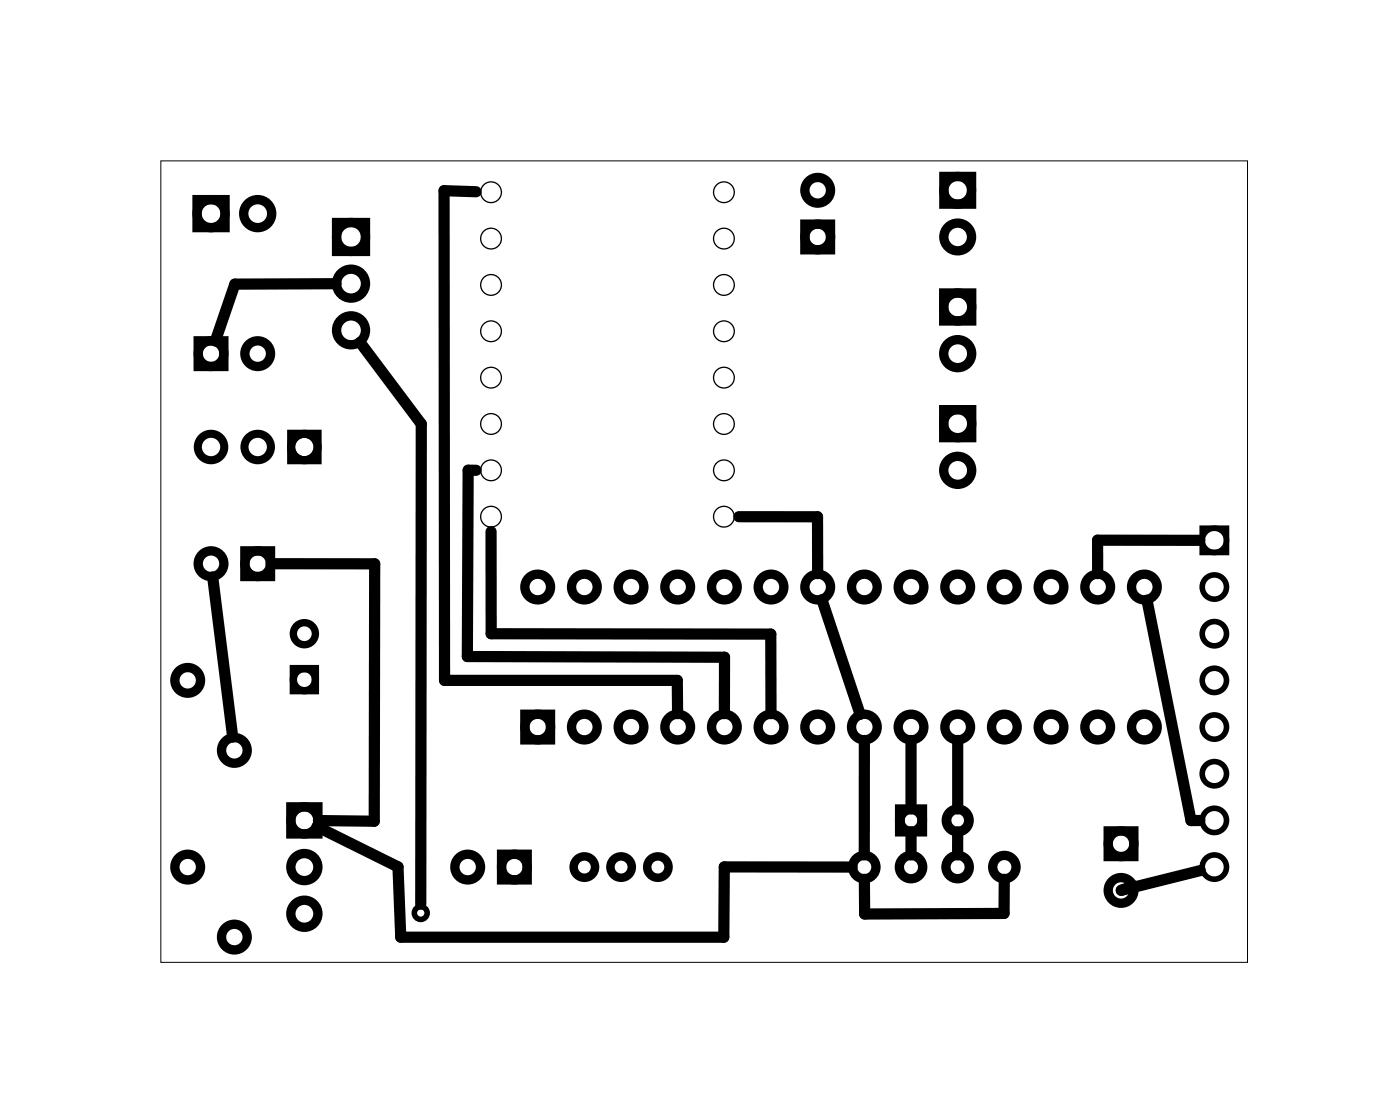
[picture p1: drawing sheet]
<svg xmlns="http://www.w3.org/2000/svg" width="76mm" height="61mm" viewBox="0 0 76 61" stroke-linecap="round" stroke-linejoin="round" font-family="sans-serif">
<path d="M8.8 8.8h59.1v43.6h-59.1z" fill="none" stroke="#000" stroke-width=".05"/>
<g fill="none" stroke="#000" stroke-width=".46">
<circle cx="31.8" cy="47.2" r=".58"/>
<circle cx="33.8" cy="47.2" r=".58"/>
<circle cx="35.8" cy="47.2" r=".58"/>
</g>
<g fill="none" stroke="#000" stroke-width=".51">
<path d="M10.7 10.9h1.5v1.5h-1.5zM10.8 18.5h1.4v1.4h-1.4zM18.3 12.1h1.6v1.6h-1.6zM43.8 12.2h1.4v1.4h-1.4zM51.4 15.9h1.5v1.6h-1.5zM51.4 9.6h1.5v1.5h-1.5zM13.3 30h1.4v1.4h-1.4zM28.6 38.9h1.4v1.4h-1.4zM51.4 22.3h1.5v1.5h-1.5zM15.8 43.9h1.5v1.5h-1.5zM27.3 46.5h1.4v1.4h-1.4zM60.3 45.2h1.4v1.4h-1.4z"/>
<circle cx="11.5" cy="19.2" r=".7"/>
<circle cx="11.5" cy="11.6" r=".76"/>
<circle cx="14" cy="19.2" r=".7"/>
<circle cx="14" cy="11.6" r=".76"/>
<circle cx="19.1" cy="12.9" r=".79"/>
<circle cx="19.1" cy="15.4" r=".79"/>
<circle cx="19.1" cy="18" r=".79"/>
<circle cx="44.5" cy="10.4" r=".7"/>
<circle cx="44.5" cy="12.9" r=".7"/>
<circle cx="52.1" cy="19.2" r=".76"/>
<circle cx="52.1" cy="16.7" r=".76"/>
<circle cx="52.1" cy="10.4" r=".75"/>
<circle cx="52.1" cy="12.9" r=".75"/>
<circle cx="10.2" cy="37" r=".7"/>
<circle cx="11.5" cy="30.7" r=".7"/>
<circle cx="14" cy="30.7" r=".7"/>
<circle cx="29.3" cy="31.9" r=".7"/>
<circle cx="29.3" cy="39.6" r=".7"/>
<circle cx="31.8" cy="31.9" r=".7"/>
<circle cx="31.8" cy="39.6" r=".7"/>
<circle cx="34.3" cy="31.9" r=".7"/>
<circle cx="34.3" cy="39.6" r=".7"/>
<circle cx="36.9" cy="31.9" r=".7"/>
<circle cx="36.9" cy="39.6" r=".7"/>
<circle cx="39.4" cy="31.9" r=".7"/>
<circle cx="39.4" cy="39.6" r=".7"/>
<circle cx="42" cy="31.9" r=".7"/>
<circle cx="42" cy="39.6" r=".7"/>
<circle cx="44.5" cy="31.9" r=".7"/>
<circle cx="44.5" cy="39.6" r=".7"/>
<circle cx="47" cy="31.9" r=".7"/>
<circle cx="47" cy="39.6" r=".7"/>
<circle cx="49.6" cy="31.9" r=".7"/>
<circle cx="49.6" cy="39.6" r=".7"/>
<circle cx="52.1" cy="23.1" r=".76"/>
<circle cx="52.1" cy="25.6" r=".76"/>
<circle cx="52.1" cy="31.9" r=".7"/>
<circle cx="52.1" cy="39.6" r=".7"/>
<circle cx="54.7" cy="31.9" r=".7"/>
<circle cx="54.7" cy="39.6" r=".7"/>
<circle cx="57.2" cy="31.9" r=".7"/>
<circle cx="57.2" cy="39.6" r=".7"/>
<circle cx="59.7" cy="31.9" r=".7"/>
<circle cx="59.7" cy="39.6" r=".7"/>
<circle cx="62.3" cy="31.9" r=".7"/>
<circle cx="62.3" cy="39.6" r=".7"/>
<circle cx="10.2" cy="47.2" r=".7"/>
<circle cx="12.8" cy="40.8" r=".7"/>
<circle cx="12.8" cy="51" r=".7"/>
<circle cx="16.6" cy="47.2" r=".74"/>
<circle cx="16.6" cy="44.6" r=".74"/>
<circle cx="16.6" cy="49.7" r=".74"/>
<circle cx="25.5" cy="47.2" r=".7"/>
<circle cx="28" cy="47.2" r=".7"/>
<circle cx="47" cy="47.2" r=".64"/>
<circle cx="49.6" cy="47.2" r=".64"/>
<circle cx="52.1" cy="47.2" r=".64"/>
<circle cx="54.7" cy="47.2" r=".64"/>
<circle cx="61" cy="45.9" r=".7"/>
<circle cx="61" cy="48.5" r=".7"/>
</g>
<g fill="none" stroke="#000" stroke-width=".3">
<path d="M65.4 28.7h1.4v1.4h-1.4z"/>
<circle cx="66.1" cy="29.4" r=".66"/>
<circle cx="66.1" cy="31.9" r=".66"/>
<circle cx="66.1" cy="34.5" r=".66"/>
<circle cx="66.1" cy="37" r=".66"/>
<circle cx="66.1" cy="39.6" r=".66"/>
<circle cx="22.9" cy="49.7" r=".35"/>
<circle cx="66.1" cy="42.1" r=".66"/>
<circle cx="66.1" cy="47.2" r=".66"/>
<circle cx="66.1" cy="44.6" r=".66"/>
</g>
<g fill="none" stroke="#000" stroke-width=".4">
<path d="M16 36.4h1.2v1.2h-1.2z"/>
<circle cx="16.6" cy="37" r=".6"/>
<circle cx="16.6" cy="34.5" r=".6"/>
</g>
<g fill="none" stroke="#000" stroke-width=".53">
<path d="M49 44h1.2v1.3h-1.2z"/>
<circle cx="49.6" cy="44.6" r=".61"/>
<circle cx="52.1" cy="44.6" r=".61"/>
</g>
<g fill="none" stroke="#000" stroke-width=".44">
<circle cx="11.5" cy="24.3" r=".72"/>
<circle cx="14" cy="24.3" r=".72"/>
<circle cx="16.6" cy="24.3" r=".72"/>
</g>
<path d="M15.6 23.4h1.9v1.9h-1.9zM16.1 24.3a.5 .5 0 0 0 1 0 .5 .5 0 0 0-1 0z" fill="#000"/>
<g fill="none" stroke="#000" stroke-width=".07">
<circle cx="26.7" cy="18" r=".56"/>
<circle cx="26.7" cy="10.5" r=".56"/>
<circle cx="26.7" cy="13" r=".56"/>
<circle cx="26.7" cy="15.5" r=".56"/>
<circle cx="39.4" cy="18" r=".56"/>
<circle cx="39.4" cy="10.5" r=".56"/>
<circle cx="39.4" cy="13" r=".56"/>
<circle cx="39.4" cy="15.5" r=".56"/>
<circle cx="26.7" cy="20.6" r=".56"/>
<circle cx="26.7" cy="23.1" r=".56"/>
<circle cx="26.7" cy="25.6" r=".56"/>
<circle cx="26.7" cy="28.1" r=".56"/>
<circle cx="39.4" cy="20.6" r=".56"/>
<circle cx="39.4" cy="25.6" r=".56"/>
<circle cx="39.4" cy="28.1" r=".56"/>
<circle cx="39.4" cy="23.1" r=".56"/>
</g>
<g fill="none" stroke="#000" stroke-width=".61">
<path d="M18.3 15.4l-5.5 .1-1.1 3.1M19.6 18.6l3.3 4.5v26.1M25.9 10.4h-1.7v26.6h12.7v1.8M11.6 31.4l1.1 8.7M14.8 30.7h5.6v14h-3.1M25.9 25.6h-.4l-.1 10.1 14 .1v3M26.7 28.9v5.6h15.3v4.3M40.2 28.1h4.3v3.1M44.7 32.6l2.1 6.3M62.4 32.7l2.4 12h.5M65.3 29.4h-5.6v1.8M17.3 45l4.4 2.2 .1 3.8h17.6v-3.8h7"/>
<path d="M47 40.3v6.2M47 47.8l.1 1.9h7.5l.1-1.9M49.6 40.3v3.7M49.6 45.3v1.2M52.1 45.3v1.2M52.1 40.3v3.7M65.3 47.4l-4.3 1.1 .7-.3"/>
</g>
</svg>
